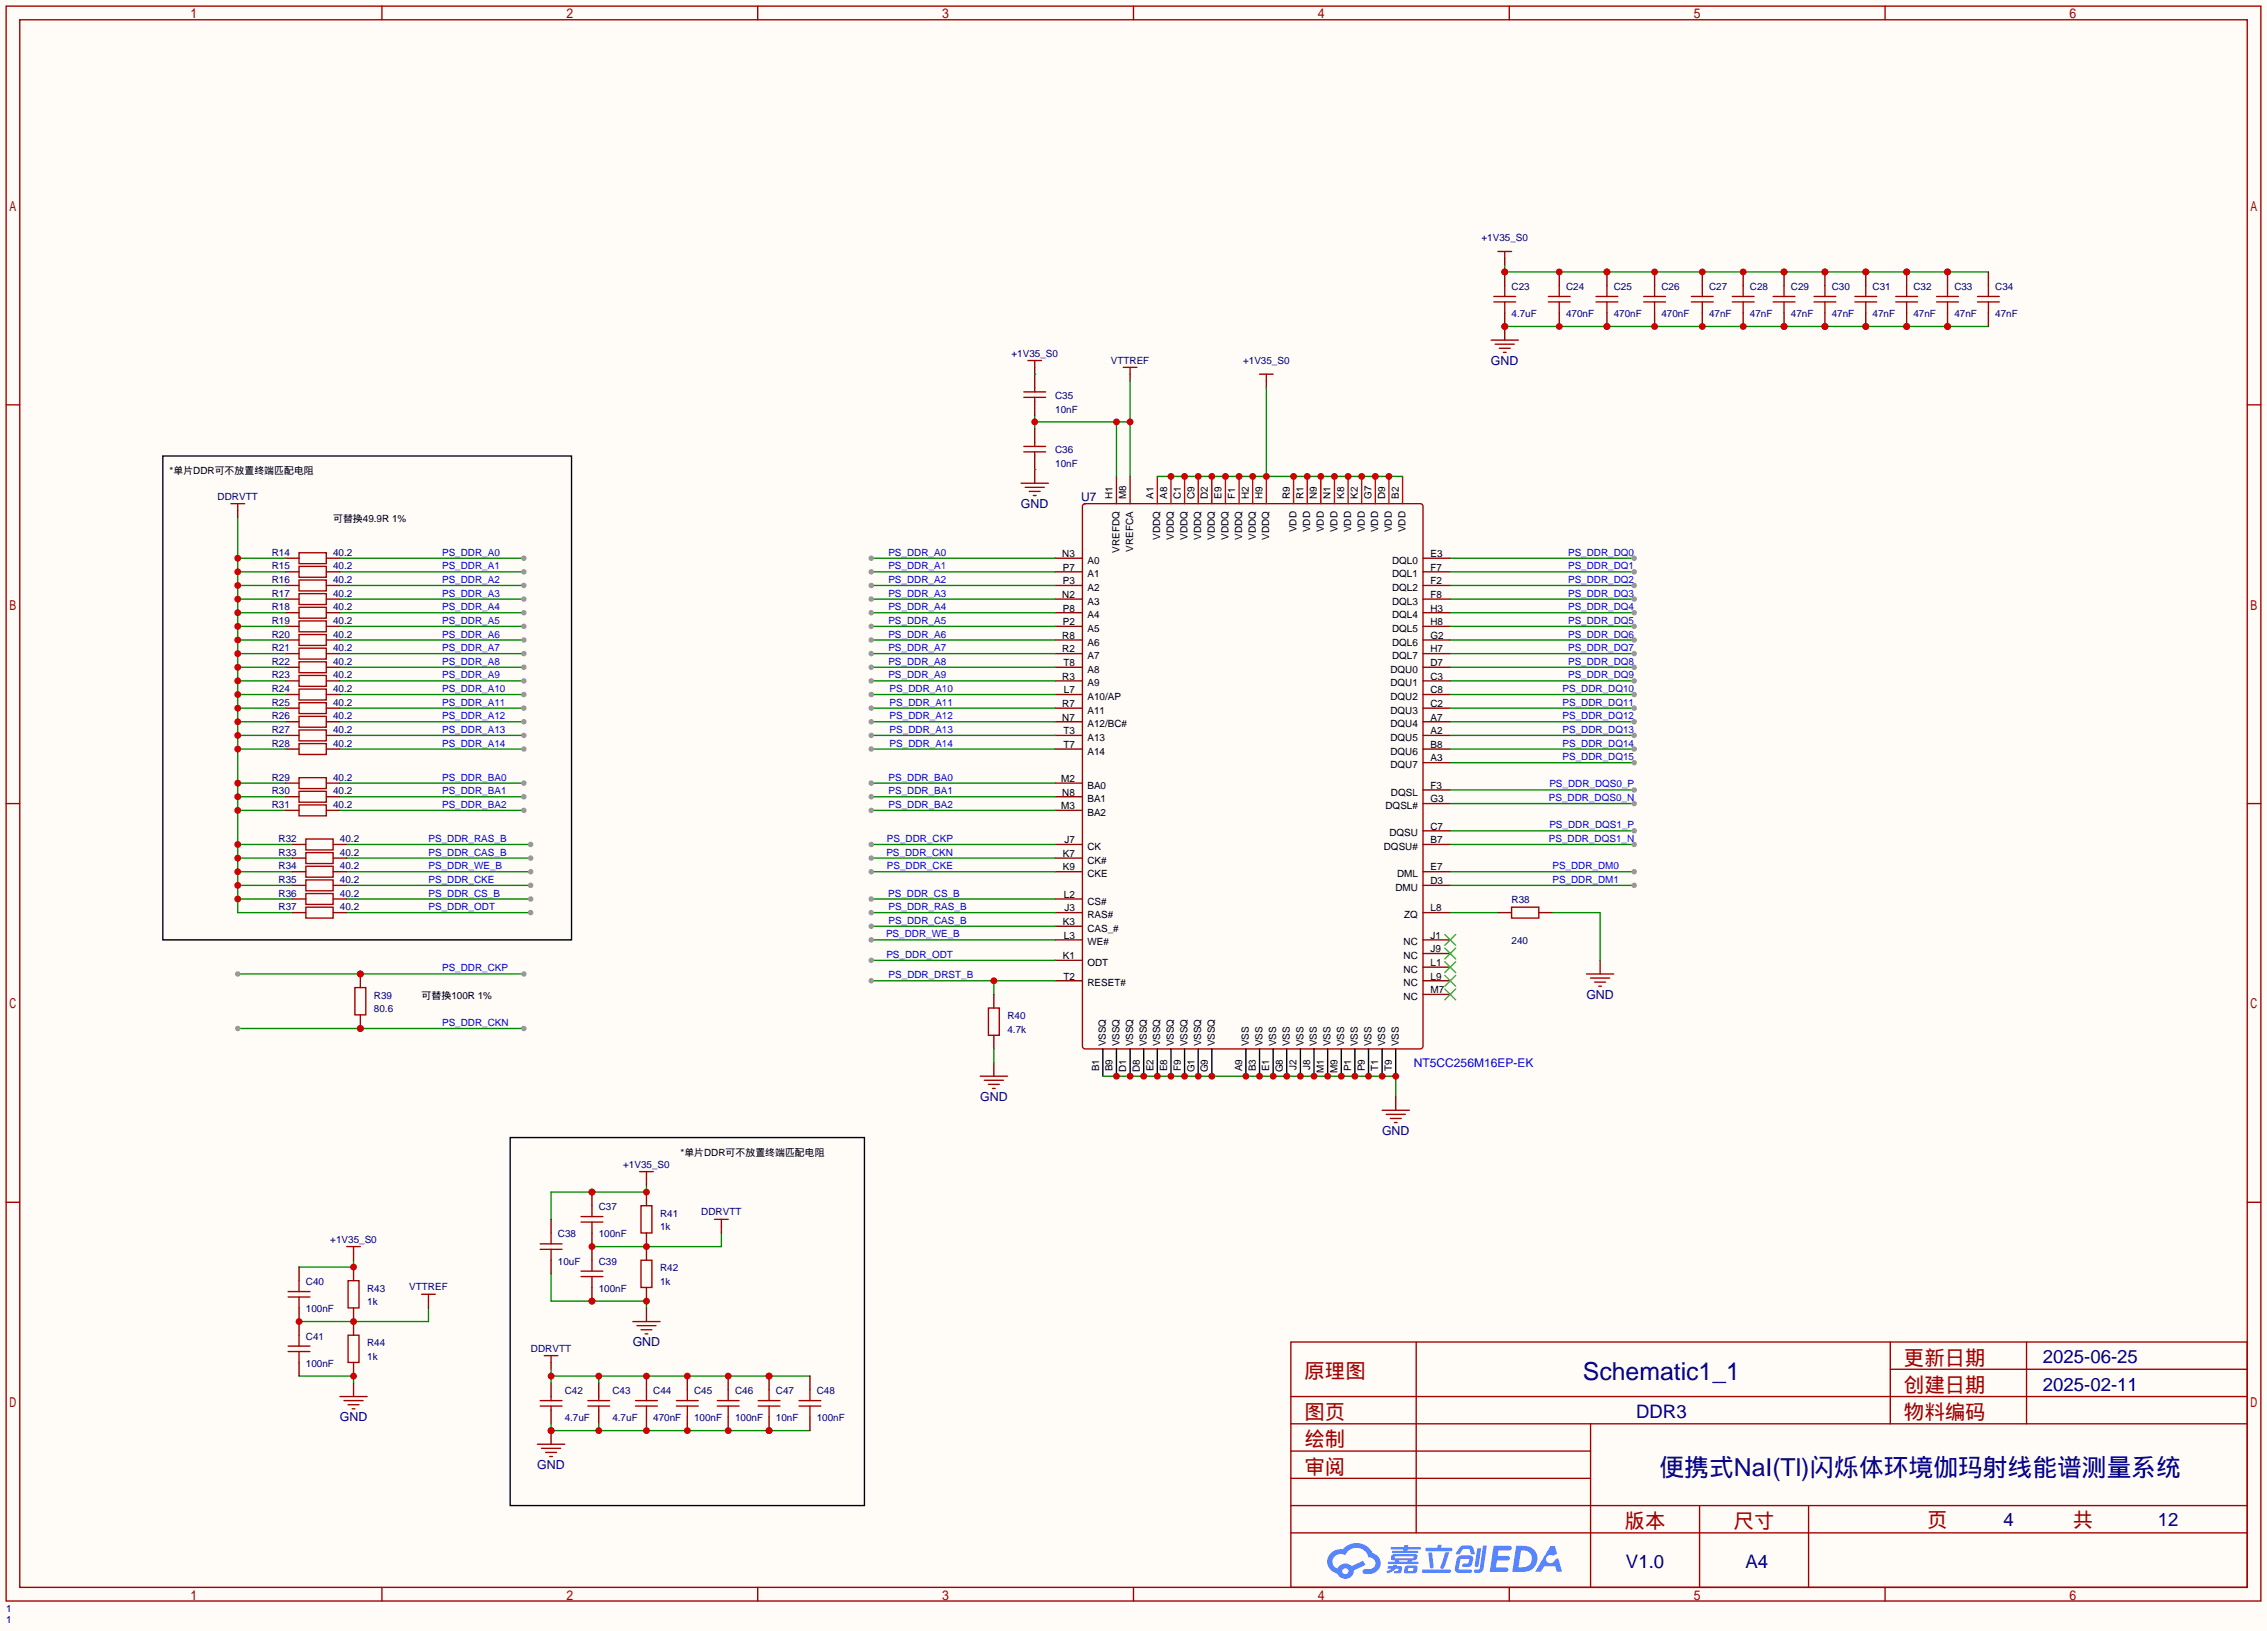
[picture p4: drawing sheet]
<svg xmlns="http://www.w3.org/2000/svg" width="423mm" height="304mm" viewBox="0 0 423 304" stroke-linecap="round" stroke-linejoin="round" font-family="sans-serif">
<defs><g id="words">
<g font-size="4.6" fill="#000080">
<text x="295.1" y="257.2">Schematic1_1</text>
<text x="309.4" y="275">便携式NaI(Tl)闪烁体环境伽玛射线能谱测量系统</text>
</g>
<g font-size="3.8" fill="#a00000">
<text x="243.2" y="256.8">原理图</text>
<text x="355" y="254.3">更新日期</text>
<text x="355" y="259.3">创建日期</text>
<text x="243.2" y="269.5">绘制</text>
<text x="243.2" y="264.4">图页</text>
<text x="355" y="264.4">物料编码</text>
<text x="243.2" y="274.6">审阅</text>
<text x="302.9" y="284.7">版本</text>
<text x="323.2" y="284.7">尺寸</text>
<text x="359.3" y="284.5">页</text>
<text x="386.5" y="284.5">共</text>
</g>
<g font-size="3.5" fill="#000080">
<text x="380.9" y="254">2025-06-25</text>
<text x="380.9" y="259.1">2025-02-11</text>
<text x="305" y="264.2">DDR3</text>
<text x="373.6" y="284.3">4</text>
<text x="402.3" y="284.3">12</text>
<text x="303.1" y="292.1">V1.0</text>
<text x="325.4" y="292.1">A4</text>
</g>
<g font-size="2.3" fill="#000080">
<text x="278" y="68">GND</text>
<text x="190.3" y="94.7">GND</text>
<text x="295.8" y="186.1">GND</text>
<text x="182.7" y="205.2">GND</text>
<text x="257.7" y="211.5">GND</text>
<text x="118" y="250.9">GND</text>
<text x="63.3" y="264.8">GND</text>
<text x="100.2" y="273.7">GND</text>
</g>
<text font-size="2.2" fill="#000080" x="201.6" y="93.3">U7</text>
<text font-size="2.2" fill="#00f" x="263.6" y="198.7">NT5CC256M16EP-EK</text>
<g font-size="1.8" fill="#000080">
<text x="276.2" y="44.9">+1V35_S0</text>
<text x="281.8" y="54">C23</text>
<text x="281.8" y="59.1">4.7uF</text>
<text x="292" y="54">C24</text>
<text x="292" y="59.1">470nF</text>
<text x="300.9" y="54">C25</text>
<text x="300.9" y="59.1">470nF</text>
<text x="309.8" y="54">C26</text>
<text x="309.8" y="59.1">470nF</text>
<text x="318.6" y="54">C27</text>
<text x="318.6" y="59.1">47nF</text>
<text x="326.3" y="54">C28</text>
<text x="326.3" y="59.1">47nF</text>
<text x="333.9" y="54">C29</text>
<text x="333.9" y="59.1">47nF</text>
<text x="341.5" y="54">C30</text>
<text x="341.5" y="59.1">47nF</text>
<text x="349.1" y="54">C31</text>
<text x="349.1" y="59.1">47nF</text>
<text x="356.7" y="54">C32</text>
<text x="356.7" y="59.1">47nF</text>
<text x="364.4" y="54">C33</text>
<text x="364.4" y="59.1">47nF</text>
<text x="372" y="54">C34</text>
<text x="372" y="59.1">47nF</text>
<text x="188.6" y="66.5">+1V35_S0</text>
<text x="207.1" y="67.7">VTTREF</text>
<text x="231.8" y="67.7">+1V35_S0</text>
<text x="196.7" y="74.3">C35</text>
<text x="196.7" y="76.9">10nF</text>
<text x="196.7" y="84.5">C36</text>
<text x="196.7" y="87">10nF</text>
<text x="40.6" y="93.1">DDRVTT</text>
<text x="50.7" y="103.6">R14</text>
<text x="50.7" y="106.1">R15</text>
<text x="62.1" y="103.6">40.2</text>
<text x="62.1" y="106.1">40.2</text>
<text x="50.7" y="108.6">R16</text>
<text x="50.7" y="111.2">R17</text>
<text x="50.7" y="113.7">R18</text>
<text x="62.1" y="108.6">40.2</text>
<text x="62.1" y="111.2">40.2</text>
<text x="62.1" y="113.7">40.2</text>
<text x="50.7" y="116.3">R19</text>
<text x="50.7" y="118.8">R20</text>
<text x="62.1" y="116.3">40.2</text>
<text x="62.1" y="118.8">40.2</text>
<text x="50.7" y="121.3">R21</text>
<text x="50.7" y="123.9">R22</text>
<text x="62.1" y="121.3">40.2</text>
<text x="62.1" y="123.9">40.2</text>
<text x="50.7" y="126.4">R23</text>
<text x="50.7" y="129">R24</text>
<text x="50.7" y="131.5">R25</text>
<text x="62.1" y="126.4">40.2</text>
<text x="62.1" y="129">40.2</text>
<text x="62.1" y="131.5">40.2</text>
<text x="50.7" y="134">R26</text>
<text x="50.7" y="136.6">R27</text>
<text x="62.1" y="134">40.2</text>
<text x="62.1" y="136.6">40.2</text>
<text x="50.7" y="139.1">R28</text>
<text x="62.1" y="139.1">40.2</text>
<text x="50.7" y="145.5">R29</text>
<text x="50.7" y="148">R30</text>
<text x="62.1" y="145.5">40.2</text>
<text x="62.1" y="148">40.2</text>
<text x="50.7" y="150.5">R31</text>
<text x="62.1" y="150.5">40.2</text>
<text x="51.9" y="156.9">R32</text>
<text x="51.9" y="159.4">R33</text>
<text x="51.9" y="162">R34</text>
<text x="63.4" y="156.9">40.2</text>
<text x="63.4" y="159.4">40.2</text>
<text x="63.4" y="162">40.2</text>
<text x="51.9" y="164.5">R35</text>
<text x="51.9" y="167.1">R36</text>
<text x="63.4" y="164.5">40.2</text>
<text x="63.4" y="167.1">40.2</text>
<text x="51.9" y="169.6">R37</text>
<text x="63.4" y="169.6">40.2</text>
<text x="281.8" y="168.3">R38</text>
<text x="281.8" y="175.9">240</text>
<text x="69.7" y="186.1">R39</text>
<text x="69.7" y="188.6">80.6</text>
<text x="187.8" y="189.9">R40</text>
<text x="187.8" y="192.5">4.7k</text>
<text x="116.2" y="217.6">+1V35_S0</text>
<text x="111.6" y="225.5">C37</text>
<text x="123.1" y="226.7">R41</text>
<text x="130.7" y="226.5">DDRVTT</text>
<text x="61.6" y="231.6">+1V35_S0</text>
<text x="104" y="230.6">C38</text>
<text x="111.6" y="230.6">100nF</text>
<text x="123.1" y="229.3">1k</text>
<text x="57" y="239.4">C40</text>
<text x="104" y="235.6">10uF</text>
<text x="111.6" y="235.6">C39</text>
<text x="123.1" y="236.9">R42</text>
<text x="123.1" y="239.4">1k</text>
<text x="57" y="244.5">100nF</text>
<text x="68.5" y="240.7">R43</text>
<text x="68.5" y="243.3">1k</text>
<text x="76.3" y="240.5">VTTREF</text>
<text x="111.6" y="240.7">100nF</text>
<text x="57" y="249.6">C41</text>
<text x="68.5" y="250.9">R44</text>
<text x="99" y="251.9">DDRVTT</text>
<text x="57" y="254.7">100nF</text>
<text x="68.5" y="253.4">1k</text>
<text x="105.3" y="259.8">C42</text>
<text x="114.2" y="259.8">C43</text>
<text x="121.8" y="259.8">C44</text>
<text x="129.4" y="259.8">C45</text>
<text x="137" y="259.8">C46</text>
<text x="144.7" y="259.8">C47</text>
<text x="152.3" y="259.8">C48</text>
<text x="105.3" y="264.8">4.7uF</text>
<text x="114.2" y="264.8">4.7uF</text>
<text x="121.8" y="264.8">470nF</text>
<text x="129.4" y="264.8">100nF</text>
<text x="137" y="264.8">100nF</text>
<text x="144.7" y="264.8">10nF</text>
<text x="152.3" y="264.8">100nF</text>
<text x="1.1" y="300.4">1</text>
<text x="1.1" y="302.4">1</text>
</g>
<g font-size="1.8">
<text x="31.6" y="88.3">*单片DDR可不放置终端匹配电阻</text>
<text x="207.4" y="92.9" transform="rotate(-90 207.4 92.9)">H1</text>
<text x="210" y="92.9" transform="rotate(-90 210 92.9)">M8</text>
<text x="215.1" y="92.9" transform="rotate(-90 215.1 92.9)">A1</text>
<text x="217.6" y="92.9" transform="rotate(-90 217.6 92.9)">A8</text>
<text x="220.1" y="92.9" transform="rotate(-90 220.1 92.9)">C1</text>
<text x="222.7" y="92.9" transform="rotate(-90 222.7 92.9)">C9</text>
<text x="225.2" y="92.9" transform="rotate(-90 225.2 92.9)">D2</text>
<text x="227.8" y="92.9" transform="rotate(-90 227.8 92.9)">E9</text>
<text x="230.3" y="92.9" transform="rotate(-90 230.3 92.9)">F1</text>
<text x="232.8" y="92.9" transform="rotate(-90 232.8 92.9)">H2</text>
<text x="235.4" y="92.9" transform="rotate(-90 235.4 92.9)">H9</text>
<text x="240.5" y="92.9" transform="rotate(-90 240.5 92.9)">R9</text>
<text x="243" y="92.9" transform="rotate(-90 243 92.9)">R1</text>
<text x="245.5" y="92.9" transform="rotate(-90 245.5 92.9)">N9</text>
<text x="248.1" y="92.9" transform="rotate(-90 248.1 92.9)">N1</text>
<text x="250.6" y="92.9" transform="rotate(-90 250.6 92.9)">K8</text>
<text x="253.2" y="92.9" transform="rotate(-90 253.2 92.9)">K2</text>
<text x="255.7" y="92.9" transform="rotate(-90 255.7 92.9)">G7</text>
<text x="258.2" y="92.9" transform="rotate(-90 258.2 92.9)">D9</text>
<text x="260.8" y="92.9" transform="rotate(-90 260.8 92.9)">B2</text>
<text x="62.1" y="97.2">可替换49.9R 1%</text>
<text x="216.3" y="100.6" transform="rotate(-90 216.3 100.6)">VDDQ</text>
<text x="218.9" y="100.6" transform="rotate(-90 218.9 100.6)">VDDQ</text>
<text x="221.4" y="100.6" transform="rotate(-90 221.4 100.6)">VDDQ</text>
<text x="223.9" y="100.6" transform="rotate(-90 223.9 100.6)">VDDQ</text>
<text x="226.5" y="100.6" transform="rotate(-90 226.5 100.6)">VDDQ</text>
<text x="229" y="100.6" transform="rotate(-90 229 100.6)">VDDQ</text>
<text x="231.6" y="100.6" transform="rotate(-90 231.6 100.6)">VDDQ</text>
<text x="234.1" y="100.6" transform="rotate(-90 234.1 100.6)">VDDQ</text>
<text x="236.6" y="100.6" transform="rotate(-90 236.6 100.6)">VDDQ</text>
<text x="241.7" y="99.2" transform="rotate(-90 241.7 99.2)">VDD</text>
<text x="244.3" y="99.2" transform="rotate(-90 244.3 99.2)">VDD</text>
<text x="246.8" y="99.2" transform="rotate(-90 246.8 99.2)">VDD</text>
<text x="249.3" y="99.2" transform="rotate(-90 249.3 99.2)">VDD</text>
<text x="251.9" y="99.2" transform="rotate(-90 251.9 99.2)">VDD</text>
<text x="254.4" y="99.2" transform="rotate(-90 254.4 99.2)">VDD</text>
<text x="257" y="99.2" transform="rotate(-90 257 99.2)">VDD</text>
<text x="259.5" y="99.2" transform="rotate(-90 259.5 99.2)">VDD</text>
<text x="262" y="99.2" transform="rotate(-90 262 99.2)">VDD</text>
<text x="198" y="103.8">N3</text>
<text x="198.1" y="106.3">P7</text>
<text x="202.7" y="105.1">A0</text>
<text x="202.7" y="107.6">A1</text>
<text x="208.7" y="103" transform="rotate(-90 208.7 103)">VREFDQ</text>
<text x="211.2" y="102.8" transform="rotate(-90 211.2 102.8)">VREFCA</text>
<text x="259.5" y="105.1">DQL0</text>
<text x="259.5" y="107.6">DQL1</text>
<text x="266.7" y="103.8">E3</text>
<text x="266.7" y="106.3">F7</text>
<text x="198" y="111.4">N2</text>
<text x="198.1" y="108.9">P3</text>
<text x="198.1" y="113.9">P8</text>
<text x="202.7" y="112.7">A3</text>
<text x="202.7" y="110.1">A2</text>
<text x="259.5" y="110.1">DQL2</text>
<text x="259.5" y="112.7">DQL3</text>
<text x="266.7" y="108.9">F2</text>
<text x="266.7" y="111.4">F8</text>
<text x="266.7" y="113.9">H3</text>
<text x="198" y="119">R8</text>
<text x="198.1" y="116.5">P2</text>
<text x="202.7" y="117.8">A5</text>
<text x="202.7" y="115.2">A4</text>
<text x="259.5" y="115.2">DQL4</text>
<text x="259.5" y="117.8">DQL5</text>
<text x="266.7" y="119">G2</text>
<text x="266.7" y="116.5">H8</text>
<text x="198" y="121.6">R2</text>
<text x="198.3" y="124.1">T8</text>
<text x="202.7" y="122.8">A7</text>
<text x="202.7" y="120.3">A6</text>
<text x="202.7" y="125.4">A8</text>
<text x="259.2" y="125.4">DQU0</text>
<text x="259.5" y="120.3">DQL6</text>
<text x="259.5" y="122.8">DQL7</text>
<text x="266.7" y="124.1">D7</text>
<text x="266.7" y="121.6">H7</text>
<text x="198" y="126.6">R3</text>
<text x="198" y="131.7">R7</text>
<text x="198.4" y="129.2">L7</text>
<text x="202.7" y="130.5">A10/AP</text>
<text x="202.7" y="127.9">A9</text>
<text x="259.2" y="127.9">DQU1</text>
<text x="259.2" y="130.5">DQU2</text>
<text x="266.7" y="131.7">C2</text>
<text x="266.7" y="126.6">C3</text>
<text x="266.7" y="129.2">C8</text>
<text x="198" y="134.3">N7</text>
<text x="198.3" y="136.8">T3</text>
<text x="202.7" y="135.5">A12/BC#</text>
<text x="202.7" y="133">A11</text>
<text x="259.2" y="135.5">DQU4</text>
<text x="259.2" y="133">DQU3</text>
<text x="266.7" y="136.8">A2</text>
<text x="266.7" y="134.3">A7</text>
<text x="198.3" y="139.3">T7</text>
<text x="202.7" y="138.1">A13</text>
<text x="202.7" y="140.6">A14</text>
<text x="259.2" y="138.1">DQU5</text>
<text x="259.2" y="143.2">DQU7</text>
<text x="259.2" y="140.6">DQU6</text>
<text x="266.7" y="141.9">A3</text>
<text x="266.7" y="139.3">B8</text>
<text x="197.8" y="145.7">M2</text>
<text x="198" y="148.2">N8</text>
<text x="202.7" y="147">BA0</text>
<text x="202.7" y="149.5">BA1</text>
<text x="259.3" y="148.2">DQSL</text>
<text x="266.7" y="147">F3</text>
<text x="266.7" y="149.5">G3</text>
<text x="197.8" y="150.8">M3</text>
<text x="202.7" y="152">BA2</text>
<text x="258.3" y="150.8">DQSL#</text>
<text x="259" y="155.9">DQSU</text>
<text x="266.7" y="154.6">C7</text>
<text x="198.1" y="159.7">K7</text>
<text x="198.5" y="157.1">J7</text>
<text x="202.7" y="158.4">CK</text>
<text x="202.7" y="160.9">CK#</text>
<text x="258" y="158.4">DQSU#</text>
<text x="266.7" y="157.1">B7</text>
<text x="198.1" y="162.2">K9</text>
<text x="198.4" y="167.3">L2</text>
<text x="202.7" y="163.5">CKE</text>
<text x="260.2" y="166">DMU</text>
<text x="260.5" y="163.5">DML</text>
<text x="266.7" y="164.7">D3</text>
<text x="266.7" y="162.2">E7</text>
<text x="198.1" y="172.4">K3</text>
<text x="198.5" y="169.8">J3</text>
<text x="202.7" y="171.1">RAS#</text>
<text x="202.7" y="173.6">CAS_#</text>
<text x="202.7" y="168.6">CS#</text>
<text x="261.8" y="171.1">ZQ</text>
<text x="266.7" y="169.8">L8</text>
<text x="198.1" y="178.7">K1</text>
<text x="198.4" y="174.9">L3</text>
<text x="202.7" y="180">ODT</text>
<text x="202.7" y="176.2">WE#</text>
<text x="261.7" y="176.2">NC</text>
<text x="261.7" y="178.7">NC</text>
<text x="266.7" y="174.9">J1</text>
<text x="266.7" y="177.4">J9</text>
<text x="266.7" y="180">L1</text>
<text x="198.3" y="182.5">T2</text>
<text x="202.7" y="183.8">RESET#</text>
<text x="261.7" y="181.3">NC</text>
<text x="261.7" y="183.8">NC</text>
<text x="266.7" y="182.5">L9</text>
<text x="266.7" y="185.1">M7</text>
<text x="78.6" y="186.1">可替换100R 1%</text>
<text x="261.7" y="186.3">NC</text>
<text x="206.2" y="195" transform="rotate(-90 206.2 195)">VSSQ</text>
<text x="208.7" y="195" transform="rotate(-90 208.7 195)">VSSQ</text>
<text x="211.2" y="195" transform="rotate(-90 211.2 195)">VSSQ</text>
<text x="213.8" y="195" transform="rotate(-90 213.8 195)">VSSQ</text>
<text x="216.3" y="195" transform="rotate(-90 216.3 195)">VSSQ</text>
<text x="218.9" y="195" transform="rotate(-90 218.9 195)">VSSQ</text>
<text x="221.4" y="195" transform="rotate(-90 221.4 195)">VSSQ</text>
<text x="223.9" y="195" transform="rotate(-90 223.9 195)">VSSQ</text>
<text x="226.5" y="195" transform="rotate(-90 226.5 195)">VSSQ</text>
<text x="232.8" y="195" transform="rotate(-90 232.8 195)">VSS</text>
<text x="235.4" y="195" transform="rotate(-90 235.4 195)">VSS</text>
<text x="237.9" y="195" transform="rotate(-90 237.9 195)">VSS</text>
<text x="240.5" y="195" transform="rotate(-90 240.5 195)">VSS</text>
<text x="243" y="195" transform="rotate(-90 243 195)">VSS</text>
<text x="245.5" y="195" transform="rotate(-90 245.5 195)">VSS</text>
<text x="248.1" y="195" transform="rotate(-90 248.1 195)">VSS</text>
<text x="250.6" y="195" transform="rotate(-90 250.6 195)">VSS</text>
<text x="253.2" y="195" transform="rotate(-90 253.2 195)">VSS</text>
<text x="255.7" y="195" transform="rotate(-90 255.7 195)">VSS</text>
<text x="258.2" y="195" transform="rotate(-90 258.2 195)">VSS</text>
<text x="260.8" y="195" transform="rotate(-90 260.8 195)">VSS</text>
<text x="204.9" y="199.6" transform="rotate(-90 204.9 199.6)">B1</text>
<text x="207.4" y="199.6" transform="rotate(-90 207.4 199.6)">B9</text>
<text x="210" y="199.7" transform="rotate(-90 210 199.7)">D1</text>
<text x="212.5" y="199.7" transform="rotate(-90 212.5 199.7)">D8</text>
<text x="215.1" y="199.6" transform="rotate(-90 215.1 199.6)">E2</text>
<text x="217.6" y="199.6" transform="rotate(-90 217.6 199.6)">E8</text>
<text x="220.1" y="199.5" transform="rotate(-90 220.1 199.5)">F9</text>
<text x="222.7" y="199.8" transform="rotate(-90 222.7 199.8)">G1</text>
<text x="225.2" y="199.8" transform="rotate(-90 225.2 199.8)">G9</text>
<text x="231.6" y="199.6" transform="rotate(-90 231.6 199.6)">A9</text>
<text x="234.1" y="199.6" transform="rotate(-90 234.1 199.6)">B3</text>
<text x="236.6" y="199.6" transform="rotate(-90 236.6 199.6)">E1</text>
<text x="239.2" y="199.8" transform="rotate(-90 239.2 199.8)">G8</text>
<text x="241.7" y="199.3" transform="rotate(-90 241.7 199.3)">J2</text>
<text x="244.3" y="199.3" transform="rotate(-90 244.3 199.3)">J8</text>
<text x="246.8" y="199.9" transform="rotate(-90 246.8 199.9)">M1</text>
<text x="249.3" y="199.9" transform="rotate(-90 249.3 199.9)">M9</text>
<text x="251.9" y="199.6" transform="rotate(-90 251.9 199.6)">P1</text>
<text x="254.4" y="199.6" transform="rotate(-90 254.4 199.6)">P9</text>
<text x="257" y="199.5" transform="rotate(-90 257 199.5)">T1</text>
<text x="259.5" y="199.5" transform="rotate(-90 259.5 199.5)">T9</text>
<text x="126.9" y="215.3">*单片DDR可不放置终端匹配电阻</text>
</g>
<g font-size="1.8" fill="#00f">
<text x="82.4" y="103.6">PS_DDR_A0</text>
<text x="82.4" y="106.1">PS_DDR_A1</text>
<text x="165.6" y="103.6">PS_DDR_A0</text>
<text x="165.6" y="106.1">PS_DDR_A1</text>
<text x="292.4" y="103.6">PS_DDR_DQ0</text>
<text x="292.4" y="106.1">PS_DDR_DQ1</text>
<text x="82.4" y="108.6">PS_DDR_A2</text>
<text x="82.4" y="111.2">PS_DDR_A3</text>
<text x="82.4" y="113.7">PS_DDR_A4</text>
<text x="165.6" y="108.6">PS_DDR_A2</text>
<text x="165.6" y="111.2">PS_DDR_A3</text>
<text x="165.6" y="113.7">PS_DDR_A4</text>
<text x="292.4" y="108.6">PS_DDR_DQ2</text>
<text x="292.4" y="111.2">PS_DDR_DQ3</text>
<text x="292.4" y="113.7">PS_DDR_DQ4</text>
<text x="82.4" y="116.3">PS_DDR_A5</text>
<text x="82.4" y="118.8">PS_DDR_A6</text>
<text x="165.6" y="116.3">PS_DDR_A5</text>
<text x="165.6" y="118.8">PS_DDR_A6</text>
<text x="292.4" y="116.3">PS_DDR_DQ5</text>
<text x="292.4" y="118.8">PS_DDR_DQ6</text>
<text x="82.4" y="121.3">PS_DDR_A7</text>
<text x="82.4" y="123.9">PS_DDR_A8</text>
<text x="165.6" y="121.3">PS_DDR_A7</text>
<text x="165.6" y="123.9">PS_DDR_A8</text>
<text x="292.4" y="121.3">PS_DDR_DQ7</text>
<text x="292.4" y="123.9">PS_DDR_DQ8</text>
<text x="82.4" y="126.4">PS_DDR_A9</text>
<text x="82.4" y="129">PS_DDR_A10</text>
<text x="82.4" y="131.5">PS_DDR_A11</text>
<text x="165.6" y="126.4">PS_DDR_A9</text>
<text x="165.9" y="129">PS_DDR_A10</text>
<text x="165.9" y="131.5">PS_DDR_A11</text>
<text x="291.3" y="129">PS_DDR_DQ10</text>
<text x="291.3" y="131.5">PS_DDR_DQ11</text>
<text x="292.4" y="126.4">PS_DDR_DQ9</text>
<text x="82.4" y="134">PS_DDR_A12</text>
<text x="82.4" y="136.6">PS_DDR_A13</text>
<text x="165.9" y="134">PS_DDR_A12</text>
<text x="165.9" y="136.6">PS_DDR_A13</text>
<text x="291.3" y="134">PS_DDR_DQ12</text>
<text x="291.3" y="136.6">PS_DDR_DQ13</text>
<text x="82.4" y="139.1">PS_DDR_A14</text>
<text x="165.9" y="139.1">PS_DDR_A14</text>
<text x="291.3" y="139.1">PS_DDR_DQ14</text>
<text x="291.3" y="141.7">PS_DDR_DQ15</text>
<text x="82.4" y="145.5">PS_DDR_BA0</text>
<text x="82.4" y="148">PS_DDR_BA1</text>
<text x="165.7" y="145.5">PS_DDR_BA0</text>
<text x="165.7" y="148">PS_DDR_BA1</text>
<text x="288.8" y="149.3">PS_DDR_DQS0_N</text>
<text x="288.9" y="146.7">PS_DDR_DQS0_P</text>
<text x="82.4" y="150.5">PS_DDR_BA2</text>
<text x="165.7" y="150.5">PS_DDR_BA2</text>
<text x="288.9" y="154.4">PS_DDR_DQS1_P</text>
<text x="79.9" y="156.9">PS_DDR_RAS_B</text>
<text x="79.9" y="159.4">PS_DDR_CAS_B</text>
<text x="79.9" y="162">PS_DDR_WE_B</text>
<text x="165.3" y="159.4">PS_DDR_CKN</text>
<text x="165.4" y="162">PS_DDR_CKE</text>
<text x="165.4" y="156.9">PS_DDR_CKP</text>
<text x="288.8" y="156.9">PS_DDR_DQS1_N</text>
<text x="289.4" y="162">PS_DDR_DM0</text>
<text x="79.9" y="164.5">PS_DDR_CKE</text>
<text x="79.9" y="167.1">PS_DDR_CS_B</text>
<text x="165.6" y="167.1">PS_DDR_CS_B</text>
<text x="289.4" y="164.5">PS_DDR_DM1</text>
<text x="79.9" y="169.6">PS_DDR_ODT</text>
<text x="165.6" y="169.6">PS_DDR_RAS_B</text>
<text x="165.6" y="172.1">PS_DDR_CAS_B</text>
<text x="165.2" y="174.7">PS_DDR_WE_B</text>
<text x="165.3" y="178.5">PS_DDR_ODT</text>
<text x="82.4" y="181">PS_DDR_CKP</text>
<text x="165.7" y="182.3">PS_DDR_DRST_B</text>
<text x="82.4" y="191.2">PS_DDR_CKN</text>
</g>
</g></defs>
<path d="M0 0h422.7v303.9h-422.7z" fill="#fffcf7"/>
<g fill="none" stroke="#a10000" stroke-width=".25">
<path d="M1.1 1.1h420.4v297.2h-420.4zM3.7 3.7h415.3v292.1h-415.3zM71.2 1.1v2.6M141.3 1.1v2.6M211.3 1.1v2.6M281.4 1.1v2.6M351.5 1.1v2.6M1.1 75.4h2.6M419 75.4h2.5M1.1 149.7h2.6M419 149.7h2.5M1.1 224h2.6"/>
<path d="M419 224h2.5M240.7 250.1h178.3v45.7h-178.3zM264 250.1v35.5M352.4 250.1v15.2M352.4 255.1h66.6M377.8 250.1v15.2M240.7 270.4h55.8M240.7 265.3h178.3M240.7 275.5h55.8M240.7 260.2h178.3M296.5 265.3v30.5M71.2 295.8v2.5"/>
<path d="M141.3 295.8v2.5M211.3 295.8v2.5M240.7 285.6h178.3M240.7 280.5h178.3M281.4 295.8v2.5M316.9 280.5v15.3M337.2 280.5v15.3M351.5 295.8v2.5"/>
</g>
<g fill="#5487ff">
<path d="M278.5 288h2.1a.97 .97 0 0 1 1.3 .5 .53 .53 0 0 1-.7 .4h-1.8l-.2 1h1.9a.43 .43 0 0 1 .4 .5 .43 .43 0 0 1-.5 .4h-1.9l-.2 1.3h1.7a.45 .45 0 0 1 .6 .1 .45 .45 0 0 1-.2 .6l-3.3 .1z"/>
<path d="M289.1 288.1h.8l.4 1.4-.7 .4a.82 .82 0 0 0-1.2 .1 .82 .82 0 0 0 .1 1.1 .82 .82 0 0 0 1.1 0l.3-.5 .6-.3 .7 2.6h-1l-.2-1.1h-2.1l-.6 1.1h-1.1z"/>
<path d="M275.4 288.5h.8l-.5 3.2a.36 .36 0 0 1-.4 .3 .36 .36 0 0 1-.4-.3z"/>
<path d="M276.5 288h.7l-.6 4.3a1.13 1.13 0 0 1-1.8 .6l.2-.4 .7-.1 .2-.2z"/>
<path d="M272.2 288.3l.6-.3h1a.77 .77 0 0 1 .9 .5l.3 .9-.2 .2h-.5l-.4-1h-.9a1.3 1.3 0 0 0-.8 .9l-.6 .1-.2-.1z"/>
<path d="M271.8 290.2l.5-.4h1.7a.66 .66 0 0 1 .6 1l-.1 .4a.81 .81 0 0 1-.9 .8h-.7a.32 .32 0 0 1-.3-.4 .32 .32 0 0 1 .4-.3h.7l.2-.8h-1.6l-.3 1.9 2.1 .1a.32 .32 0 0 1 .3 .3 .32 .32 0 0 1-.3 .3h-2.3l-.5-.3-.1-.5z"/>
<path d="M265.2 292.4h5a.33 .33 0 0 1 .3 .4 .33 .33 0 0 1-.3 .3h-4.9l-.2-.2z"/>
<path d="M269.5 289.3h.7l-1 2.8a.36 .36 0 0 1-.4 .2 .36 .36 0 0 1-.3-.3z"/>
<path d="M266.3 289.3h.7l.3 2.6a.34 .34 0 0 1-.3 .3 .34 .34 0 0 1-.4-.2z"/>
<path d="M265.8 288.4h2.2v-.4l.2-.2h.6l-.1 .6h1.8a.32 .32 0 0 1 .3 .3 .32 .32 0 0 1-.4 .3h-4.5l-.2-.1z"/>
<path d="M258.8 291.8h.9l.1-.2h.7l-.1 .2 .9 .1a.82 .82 0 0 1-.6 1.3h-.8v-.5l.8-.1v-.3h-.5l-.5 .4-1 .5-.2-.5 1-.4h-.8z"/>
<path d="M259.3 288.3h2.5v-.4h.8l-.1 .4h2.2l.2 .2-.2 .2h-2.3v.3h1.8l.2 .2-.2 .2h-4.5l-.2-.2 .1-.2h2l.1-.3h-2.3l-.1-.1z"/>
<path d="M282.7 288l-.8 4.9h1.7a2.47 2.47 0 0 0 2.9-1.7 2.47 2.47 0 0 0-1.4-3zM283.6 288.9a1.61 1.61 0 0 1 2 1.4 1.61 1.61 0 0 1-1.8 1.8h-.7z"/>
<path d="M259.5 289.8a.55 .55 0 0 0-.2 .7 .55 .55 0 0 0 .7 .2l.1 .3h-1.3v.4h5.5l.2-.1-.2-.3h-1.2l.2-.3a.7 .7 0 0 0 .8-.2 .7 .7 0 0 0 0-.9h-4.2zM260.1 290h3.3l.2 .1-.2 .3h-3.3l-.1-.2zM260.8 290.7h1.7l-.2 .3h-1.4z"/>
<path d="M262 291.9a1.05 1.05 0 0 0-.1 1.2 2.91 2.91 0 0 0 2.2-.1 .98 .98 0 0 0 0-1.2l-1.6-.1zM262.6 292.2h.8h.1v.3l-.2 .2h-.8z"/>
<path d="M248.2 289.4a2.23 2.23 0 0 0-.7 2.3 2.23 2.23 0 0 0 1.8 1.5 1.58 1.58 0 0 0 1.8 1 1.58 1.58 0 0 0 1.3-1.6l2.2-1-.5-.8-2.1 1a1.65 1.65 0 0 0-2.7 .5 1.45 1.45 0 0 1-.7-2 1.45 1.45 0 0 1 2-.6l.2 .1a2.3 2.3 0 0 1 2.3-1.4 2.3 2.3 0 0 1 2.1 1.8 1.12 1.12 0 0 1 1.2 1 1.12 1.12 0 0 1-1.1 1.2h-.7a.45 .45 0 0 0-.6 .4 .45 .45 0 0 0 .5 .5 2.21 2.21 0 0 0 2.2-.6 2.21 2.21 0 0 0 .5-2.2 2.13 2.13 0 0 0-1.3-1.1 3.3 3.3 0 0 0-5.6-.7l-1.1 .1zM250.3 292.8a.57 .57 0 0 1 1.1 0 .57 .57 0 0 1-1.1 0z"/>
</g>
<path d="M201.9 94.1l.4-.2h62.5l.4 .2 .1 100.8-.3 .5-62.7 .1-.4-.3z" fill="none" stroke="#a10000" stroke-width=".25"/>
<g fill="none" stroke="#f00" stroke-width=".25">
<path d="M215.8 88.8v5.1M218.3 88.8v5.1M220.9 88.8v5.1M223.4 88.8v5.1M225.9 88.8v5.1M228.5 88.8v5.1M231 88.8v5.1M233.6 88.8v5.1M236.1 88.8v5.1M241.2 88.8v5.1M243.7 88.8v5.1M246.3 88.8v5.1"/>
<path d="M248.8 88.8v5.1M251.3 88.8v5.1M253.9 88.8v5.1M256.4 88.8v5.1M259 88.8v5.1M261.5 88.8v5.1"/>
</g>
<g fill="none" stroke="#870000" stroke-width=".25">
<path d="M208.2 88.8v5.1M210.7 88.8v5.1M196.7 104h5.1M196.7 109.1h5.1M196.7 106.6h5.1M196.7 111.6h5.1M196.7 119.3h5.1M196.7 114.2h5.1M196.7 116.7h5.1M265.3 104h5.1M265.3 109.1h5.1M265.3 106.6h5.1"/>
<path d="M265.3 111.6h5.1M265.3 119.3h5.1M265.3 114.2h5.1M265.3 116.7h5.1M196.7 137h5.1M196.7 134.5h5.1M196.7 139.6h5.1M196.7 132h5.1M196.7 126.9h5.1M196.7 129.4h5.1M196.7 124.3h5.1M196.7 121.8h5.1"/>
<path d="M265.3 137h5.1M265.3 134.5h5.1M265.3 139.6h5.1M265.3 132h5.1M265.3 126.9h5.1M265.3 129.4h5.1M265.3 124.3h5.1M265.3 121.8h5.1M196.7 157.4h5.1M196.7 159.9h5.1M196.7 145.9h5.1M196.7 151h5.1"/>
<path d="M196.7 148.5h5.1M265.3 142.1h5.1M265.3 157.4h5.1M265.3 154.8h5.1M265.3 147.2h5.1M265.3 149.7h5.1M196.7 162.4h5.1M196.7 175.1h5.1M196.7 170.1h5.1M196.7 178.9h5.1M196.7 172.6h5.1M196.7 167.5h5.1"/>
<path d="M265.3 165h5.1M265.3 162.4h5.1M265.3 175.1h5.1M265.3 170.1h5.1M265.3 177.7h5.1M196.7 182.8h5.1M265.3 180.2h5.1M265.3 182.8h5.1M265.3 185.3h5.1"/>
</g>
<g fill="none" stroke="#000" stroke-width=".25">
<path d="M205.6 195.5v5M208.2 195.5v5M210.7 195.5v5M213.2 195.5v5M215.8 195.5v5M218.3 195.5v5M220.9 195.5v5M223.4 195.5v5M225.9 195.5v5M232.3 195.5v5M234.8 195.5v5M237.4 195.5v5"/>
<path d="M239.9 195.5v5M242.4 195.5v5M245 195.5v5M247.5 195.5v5M250.1 195.5v5M252.6 195.5v5M255.1 195.5v5M257.7 195.5v5M260.2 195.5v5"/>
</g>
<path d="M269.4 174.1l2 2M269.4 176.7l2 2M269.4 179.2l2 2M271.4 174.1l-2 2M271.4 176.7l-2 2M271.4 179.2l-2 2M269.4 181.7l2 2.1M269.4 184.3l2 2M271.4 181.7l-2 2.1M271.4 184.3l-2 2" fill="none" stroke="#3c3" stroke-width=".25"/>
<path d="M205.6 200.5h54.6v3.8" fill="none" stroke="#008700" stroke-width=".25"/>
<g fill="#c00">
<circle cx="260.2" cy="200.5" r=".63"/>
<circle cx="257.7" cy="200.5" r=".63"/>
<circle cx="255.1" cy="200.5" r=".63"/>
<circle cx="252.6" cy="200.5" r=".63"/>
<circle cx="250.1" cy="200.5" r=".63"/>
<circle cx="247.5" cy="200.5" r=".63"/>
<circle cx="245" cy="200.5" r=".63"/>
<circle cx="242.4" cy="200.5" r=".63"/>
<circle cx="239.9" cy="200.5" r=".63"/>
<circle cx="237.4" cy="200.5" r=".63"/>
<circle cx="234.8" cy="200.5" r=".63"/>
<circle cx="232.3" cy="200.5" r=".63"/>
<circle cx="225.9" cy="200.5" r=".63"/>
<circle cx="223.4" cy="200.5" r=".63"/>
<circle cx="220.9" cy="200.5" r=".63"/>
<circle cx="218.3" cy="200.5" r=".63"/>
<circle cx="215.8" cy="200.5" r=".63"/>
<circle cx="213.2" cy="200.5" r=".63"/>
<circle cx="210.7" cy="200.5" r=".63"/>
<circle cx="208.2" cy="200.5" r=".63"/>
</g>
<path d="M260.2 204.3v2.6" fill="none" stroke="#870000" stroke-width=".25"/>
<path d="M257.7 206.9h5.1M258.4 207.6h3.6M259.2 208.4h2M260 209.2h.5" fill="none" stroke="#a10000" stroke-width=".25"/>
<path d="M162.4 104h34.3" fill="none" stroke="#008700" stroke-width=".25"/>
<circle cx="162.4" cy="104" r=".51" fill="#999"/>
<path d="M162.4 106.6h34.3" fill="none" stroke="#008700" stroke-width=".25"/>
<circle cx="162.4" cy="106.6" r=".51" fill="#999"/>
<path d="M162.4 109.1h34.3" fill="none" stroke="#008700" stroke-width=".25"/>
<circle cx="162.4" cy="109.1" r=".51" fill="#999"/>
<path d="M162.4 111.6h34.3" fill="none" stroke="#008700" stroke-width=".25"/>
<circle cx="162.4" cy="111.6" r=".51" fill="#999"/>
<path d="M162.4 114.2h34.3" fill="none" stroke="#008700" stroke-width=".25"/>
<circle cx="162.4" cy="114.2" r=".51" fill="#999"/>
<path d="M162.4 116.7h34.3" fill="none" stroke="#008700" stroke-width=".25"/>
<circle cx="162.4" cy="116.7" r=".51" fill="#999"/>
<path d="M162.4 119.3h34.3" fill="none" stroke="#008700" stroke-width=".25"/>
<circle cx="162.4" cy="119.3" r=".51" fill="#999"/>
<path d="M162.4 121.8h34.3" fill="none" stroke="#008700" stroke-width=".25"/>
<circle cx="162.4" cy="121.8" r=".51" fill="#999"/>
<path d="M162.4 124.3h34.3" fill="none" stroke="#008700" stroke-width=".25"/>
<circle cx="162.4" cy="124.3" r=".51" fill="#999"/>
<path d="M162.4 126.9h34.3" fill="none" stroke="#008700" stroke-width=".25"/>
<circle cx="162.4" cy="126.9" r=".51" fill="#999"/>
<path d="M162.4 129.4h34.3" fill="none" stroke="#008700" stroke-width=".25"/>
<circle cx="162.4" cy="129.4" r=".51" fill="#999"/>
<path d="M162.4 132h34.3" fill="none" stroke="#008700" stroke-width=".25"/>
<circle cx="162.4" cy="132" r=".51" fill="#999"/>
<path d="M162.4 134.5h34.3" fill="none" stroke="#008700" stroke-width=".25"/>
<circle cx="162.4" cy="134.5" r=".51" fill="#999"/>
<path d="M162.4 137h34.3" fill="none" stroke="#008700" stroke-width=".25"/>
<circle cx="162.4" cy="137" r=".51" fill="#999"/>
<path d="M162.4 139.6h34.3" fill="none" stroke="#008700" stroke-width=".25"/>
<circle cx="162.4" cy="139.6" r=".51" fill="#999"/>
<path d="M162.4 145.9h34.3" fill="none" stroke="#008700" stroke-width=".25"/>
<circle cx="162.4" cy="145.9" r=".51" fill="#999"/>
<path d="M162.4 148.5h34.3" fill="none" stroke="#008700" stroke-width=".25"/>
<circle cx="162.4" cy="148.5" r=".51" fill="#999"/>
<path d="M162.4 151h34.3" fill="none" stroke="#008700" stroke-width=".25"/>
<circle cx="162.4" cy="151" r=".51" fill="#999"/>
<path d="M270.4 162.4h34.3" fill="none" stroke="#008700" stroke-width=".25"/>
<circle cx="304.7" cy="162.4" r=".51" fill="#999"/>
<path d="M270.4 165h34.3" fill="none" stroke="#008700" stroke-width=".25"/>
<circle cx="304.7" cy="165" r=".51" fill="#999"/>
<path d="M270.4 104h34.3" fill="none" stroke="#008700" stroke-width=".25"/>
<circle cx="304.7" cy="104" r=".51" fill="#999"/>
<path d="M270.4 106.6h34.3" fill="none" stroke="#008700" stroke-width=".25"/>
<circle cx="304.7" cy="106.6" r=".51" fill="#999"/>
<path d="M270.4 109.1h34.3" fill="none" stroke="#008700" stroke-width=".25"/>
<circle cx="304.7" cy="109.1" r=".51" fill="#999"/>
<path d="M270.4 111.6h34.3" fill="none" stroke="#008700" stroke-width=".25"/>
<circle cx="304.7" cy="111.6" r=".51" fill="#999"/>
<path d="M270.4 114.2h34.3" fill="none" stroke="#008700" stroke-width=".25"/>
<circle cx="304.7" cy="114.2" r=".51" fill="#999"/>
<path d="M270.4 116.7h34.3" fill="none" stroke="#008700" stroke-width=".25"/>
<circle cx="304.7" cy="116.7" r=".51" fill="#999"/>
<path d="M270.4 119.3h34.3" fill="none" stroke="#008700" stroke-width=".25"/>
<circle cx="304.7" cy="119.3" r=".51" fill="#999"/>
<path d="M270.4 121.8h34.3" fill="none" stroke="#008700" stroke-width=".25"/>
<circle cx="304.7" cy="121.8" r=".51" fill="#999"/>
<path d="M270.4 124.3h34.3" fill="none" stroke="#008700" stroke-width=".25"/>
<circle cx="304.7" cy="124.3" r=".51" fill="#999"/>
<path d="M270.4 126.9h34.3" fill="none" stroke="#008700" stroke-width=".25"/>
<circle cx="304.7" cy="126.9" r=".51" fill="#999"/>
<path d="M270.4 129.4h34.3" fill="none" stroke="#008700" stroke-width=".25"/>
<circle cx="304.7" cy="129.4" r=".51" fill="#999"/>
<path d="M270.4 132h34.3" fill="none" stroke="#008700" stroke-width=".25"/>
<circle cx="304.7" cy="132" r=".51" fill="#999"/>
<path d="M270.4 134.5h34.3" fill="none" stroke="#008700" stroke-width=".25"/>
<circle cx="304.7" cy="134.5" r=".51" fill="#999"/>
<path d="M270.4 137h34.3" fill="none" stroke="#008700" stroke-width=".25"/>
<circle cx="304.7" cy="137" r=".51" fill="#999"/>
<path d="M270.4 139.6h34.3" fill="none" stroke="#008700" stroke-width=".25"/>
<circle cx="304.7" cy="139.6" r=".51" fill="#999"/>
<path d="M270.4 142.1h34.3" fill="none" stroke="#008700" stroke-width=".25"/>
<circle cx="304.7" cy="142.1" r=".51" fill="#999"/>
<path d="M270.4 147.2h34.3" fill="none" stroke="#008700" stroke-width=".25"/>
<circle cx="304.7" cy="147.2" r=".51" fill="#999"/>
<path d="M270.4 149.7h34.3" fill="none" stroke="#008700" stroke-width=".25"/>
<circle cx="304.7" cy="149.7" r=".51" fill="#999"/>
<path d="M270.4 154.8h34.3" fill="none" stroke="#008700" stroke-width=".25"/>
<circle cx="304.7" cy="154.8" r=".51" fill="#999"/>
<path d="M270.4 157.4h34.3" fill="none" stroke="#008700" stroke-width=".25"/>
<circle cx="304.7" cy="157.4" r=".51" fill="#999"/>
<path d="M279.3 170.1h2.5M286.9 170.1h2.5M298.3 178.9v2.6" fill="none" stroke="#870000" stroke-width=".25"/>
<path d="M281.8 169h5.1v2.1h-5.1zM295.8 181.5h5.1M296.5 182.2h3.6M297.3 183h2M298.1 183.8h.5" fill="none" stroke="#a10000" stroke-width=".25"/>
<path d="M162.4 170.1h34.3M270.4 170.1h8.9M289.4 170.1h8.9v8.8" fill="none" stroke="#008700" stroke-width=".25"/>
<circle cx="162.4" cy="170.1" r=".51" fill="#999"/>
<path d="M162.4 172.6h34.3" fill="none" stroke="#008700" stroke-width=".25"/>
<circle cx="162.4" cy="172.6" r=".51" fill="#999"/>
<path d="M162.4 175.1h34.3" fill="none" stroke="#008700" stroke-width=".25"/>
<circle cx="162.4" cy="175.1" r=".51" fill="#999"/>
<path d="M162.4 162.4h34.3" fill="none" stroke="#008700" stroke-width=".25"/>
<circle cx="162.4" cy="162.4" r=".51" fill="#999"/>
<path d="M162.4 167.5h34.3" fill="none" stroke="#008700" stroke-width=".25"/>
<circle cx="162.4" cy="167.5" r=".51" fill="#999"/>
<path d="M162.4 178.9h34.3" fill="none" stroke="#008700" stroke-width=".25"/>
<circle cx="162.4" cy="178.9" r=".51" fill="#999"/>
<path d="M162.4 182.8h34.3M185.3 182.8v2.5" fill="none" stroke="#008700" stroke-width=".25"/>
<circle cx="185.3" cy="182.8" r=".63" fill="#c00"/>
<circle cx="162.4" cy="182.8" r=".51" fill="#999"/>
<path d="M162.4 159.9h34.3" fill="none" stroke="#008700" stroke-width=".25"/>
<circle cx="162.4" cy="159.9" r=".51" fill="#999"/>
<path d="M162.4 157.4h34.3" fill="none" stroke="#008700" stroke-width=".25"/>
<circle cx="162.4" cy="157.4" r=".51" fill="#999"/>
<path d="M210.7 69.7v1.3" fill="none" stroke="#870000" stroke-width=".25"/>
<path d="M209.4 68.5h2.6M210.7 68.5v1.2" fill="none" stroke="#a10000" stroke-width=".25"/>
<path d="M192.9 78.6h17.8M192.9 77.3v2.6M208.2 78.6v10.2M210.7 71v17.8" fill="none" stroke="#008700" stroke-width=".25"/>
<g fill="#c00">
<circle cx="210.7" cy="78.6" r=".63"/>
<circle cx="208.2" cy="78.6" r=".63"/>
<circle cx="192.9" cy="78.6" r=".63"/>
</g>
<g fill="none" stroke="#a10000" stroke-width=".25">
<path d="M190.9 74h4M190.9 73h4M191.6 67.2h2.6M192.9 67.2v1.3M192.9 72.3v.7M192.9 74v.8M234.8 69.7h2.6M236.1 69.7v1.3M190.4 90h5.1M190.9 84.2h4M190.9 83.2h4M191.1 90.8h3.6"/>
<path d="M191.9 91.6h2M192.7 92.3h.5M192.9 82.4v.8M192.9 84.2v.8"/>
</g>
<path d="M192.9 68.5v3.8M192.9 74.8v2.5M192.9 79.9v2.5M236.1 71v1.3M192.9 85v5" fill="none" stroke="#870000" stroke-width=".25"/>
<path d="M192.9 69.7h.1M236.1 72.3v16.5M192.9 87.5h.1M215.8 88.8h45.7" fill="none" stroke="#008700" stroke-width=".25"/>
<g fill="#c00">
<circle cx="236.1" cy="88.8" r=".63"/>
<circle cx="233.6" cy="88.8" r=".63"/>
<circle cx="231" cy="88.8" r=".63"/>
<circle cx="228.5" cy="88.8" r=".63"/>
<circle cx="225.9" cy="88.8" r=".63"/>
<circle cx="223.4" cy="88.8" r=".63"/>
<circle cx="220.9" cy="88.8" r=".63"/>
<circle cx="218.3" cy="88.8" r=".63"/>
<circle cx="241.2" cy="88.8" r=".63"/>
<circle cx="243.7" cy="88.8" r=".63"/>
<circle cx="246.3" cy="88.8" r=".63"/>
<circle cx="248.8" cy="88.8" r=".63"/>
<circle cx="251.3" cy="88.8" r=".63"/>
<circle cx="253.9" cy="88.8" r=".63"/>
<circle cx="256.4" cy="88.8" r=".63"/>
<circle cx="259" cy="88.8" r=".63"/>
</g>
<path d="M280.5 48.1v1.3M290.7 50.7v2.5M290.7 58.3v2.5M308.5 50.7v2.5M308.5 58.3v2.5M317.4 50.7v2.5M317.4 58.3v2.5M325 50.7v2.5M325 58.3v2.5" fill="none" stroke="#870000" stroke-width=".25"/>
<g fill="none" stroke="#a10000" stroke-width=".25">
<path d="M279.3 46.9h2.5M280.5 46.9v1.2M288.7 56.3h4M288.7 55.2h4M290.7 53.2v2M290.7 56.3v2M306.5 56.3h4M306.5 55.2h4M308.5 53.2v2M308.5 56.3v2M315.3 56.3h4.1M315.3 55.2h4.1"/>
<path d="M317.4 53.2v2M317.4 56.3v2M323 56.3h4M323 55.2h4M325 53.2v2M325 56.3v2"/>
</g>
<path d="M280.5 49.4v1.3h90.2" fill="none" stroke="#008700" stroke-width=".25"/>
<g fill="#c00">
<circle cx="280.5" cy="50.7" r=".63"/>
<circle cx="290.7" cy="50.7" r=".63"/>
<circle cx="299.6" cy="50.7" r=".63"/>
<circle cx="308.5" cy="50.7" r=".63"/>
<circle cx="317.4" cy="50.7" r=".63"/>
<circle cx="325" cy="50.7" r=".63"/>
<circle cx="332.6" cy="50.7" r=".63"/>
<circle cx="340.2" cy="50.7" r=".63"/>
<circle cx="347.9" cy="50.7" r=".63"/>
<circle cx="355.5" cy="50.7" r=".63"/>
<circle cx="363.1" cy="50.7" r=".63"/>
</g>
<path d="M280.5 60.8h90.2" fill="none" stroke="#008700" stroke-width=".25"/>
<g fill="#c00">
<circle cx="317.4" cy="60.8" r=".63"/>
<circle cx="325" cy="60.8" r=".63"/>
<circle cx="332.6" cy="60.8" r=".63"/>
<circle cx="340.2" cy="60.8" r=".63"/>
<circle cx="347.9" cy="60.8" r=".63"/>
<circle cx="355.5" cy="60.8" r=".63"/>
<circle cx="363.1" cy="60.8" r=".63"/>
<circle cx="308.5" cy="60.8" r=".63"/>
<circle cx="299.6" cy="60.8" r=".63"/>
<circle cx="290.7" cy="60.8" r=".63"/>
<circle cx="280.5" cy="60.8" r=".63"/>
</g>
<path d="M332.6 58.3v2.5M280.5 60.8v2.6" fill="none" stroke="#870000" stroke-width=".25"/>
<path d="M330.6 56.3h4M278 63.4h5.1M278.8 64.1h3.5M279.5 64.9h2.1M280.3 65.7h.5" fill="none" stroke="#a10000" stroke-width=".25"/>
<circle cx="332.6" cy="60.8" r=".63" fill="#c00"/>
<path d="M330.6 55.2h4M332.6 53.2v2" fill="none" stroke="#a10000" stroke-width=".25"/>
<path d="M332.6 50.7v2.5" fill="none" stroke="#870000" stroke-width=".25"/>
<circle cx="332.6" cy="50.7" r=".63" fill="#c00"/>
<path d="M332.6 56.3v2M338.2 56.3h4.1" fill="none" stroke="#a10000" stroke-width=".25"/>
<path d="M340.2 58.3v2.5" fill="none" stroke="#870000" stroke-width=".25"/>
<circle cx="340.2" cy="60.8" r=".63" fill="#c00"/>
<path d="M338.2 55.2h4.1M340.2 53.2v2" fill="none" stroke="#a10000" stroke-width=".25"/>
<path d="M340.2 50.7v2.5" fill="none" stroke="#870000" stroke-width=".25"/>
<circle cx="340.2" cy="50.7" r=".63" fill="#c00"/>
<path d="M340.2 56.3v2M345.8 56.3h4.1" fill="none" stroke="#a10000" stroke-width=".25"/>
<path d="M347.9 58.3v2.5" fill="none" stroke="#870000" stroke-width=".25"/>
<circle cx="347.9" cy="60.8" r=".63" fill="#c00"/>
<path d="M345.8 55.2h4.1M347.9 53.2v2" fill="none" stroke="#a10000" stroke-width=".25"/>
<path d="M347.9 50.7v2.5" fill="none" stroke="#870000" stroke-width=".25"/>
<circle cx="347.9" cy="50.7" r=".63" fill="#c00"/>
<path d="M347.9 56.3v2M353.4 56.3h4.1" fill="none" stroke="#a10000" stroke-width=".25"/>
<path d="M355.5 58.3v2.5" fill="none" stroke="#870000" stroke-width=".25"/>
<circle cx="355.5" cy="60.8" r=".63" fill="#c00"/>
<path d="M353.4 55.2h4.1M355.5 53.2v2" fill="none" stroke="#a10000" stroke-width=".25"/>
<path d="M355.5 50.7v2.5" fill="none" stroke="#870000" stroke-width=".25"/>
<circle cx="355.5" cy="50.7" r=".63" fill="#c00"/>
<path d="M355.5 56.3v2M361.1 56.3h4" fill="none" stroke="#a10000" stroke-width=".25"/>
<path d="M363.1 58.3v2.5" fill="none" stroke="#870000" stroke-width=".25"/>
<circle cx="363.1" cy="60.8" r=".63" fill="#c00"/>
<path d="M361.1 55.2h4M363.1 53.2v2" fill="none" stroke="#a10000" stroke-width=".25"/>
<path d="M363.1 50.7v2.5" fill="none" stroke="#870000" stroke-width=".25"/>
<circle cx="363.1" cy="50.7" r=".63" fill="#c00"/>
<g fill="none" stroke="#a10000" stroke-width=".25">
<path d="M363.1 56.3v2M368.7 56.3h4M368.7 55.2h4M370.7 53.2v2M370.7 56.3v2M101.5 252.6h2.5M102.7 252.6v1.3M120.5 259v2M128.1 259v2M135.8 259v2M100.7 262h4.1M100.7 261h4.1"/>
<path d="M102.7 260.2v.8M102.7 262v.8M109.6 262h4.1M109.6 261h4.1M111.6 260.2v.8M111.6 262v.8M118.5 262h4.1M118.5 261h4.1M120.5 262v2M126.1 262h4.1M126.1 261h4.1M128.1 262v2"/>
<path d="M133.7 262h4.1M133.7 261h4.1M135.8 262v2"/>
</g>
<g fill="none" stroke="#870000" stroke-width=".25">
<path d="M370.7 50.7v2.5M370.7 58.3v2.5M102.7 253.9v1.2M102.7 257.7v2.5M111.6 257.7v2.5M120.5 256.4v2.6M128.1 256.4v2.6M135.8 256.4v2.6M102.7 262.8v2.5M111.6 262.8v2.5M120.5 264v2.6M128.1 264v2.6"/>
<path d="M135.8 264v2.6"/>
</g>
<path d="M102.7 256.4h48.3M102.7 255.1v2.6M111.6 256.4v1.3" fill="none" stroke="#008700" stroke-width=".25"/>
<g fill="#c00">
<circle cx="128.1" cy="256.4" r=".63"/>
<circle cx="135.8" cy="256.4" r=".63"/>
<circle cx="120.5" cy="256.4" r=".63"/>
<circle cx="111.6" cy="256.4" r=".63"/>
<circle cx="102.7" cy="256.4" r=".63"/>
<circle cx="143.4" cy="256.4" r=".63"/>
</g>
<path d="M102.7 265.3v1.3h48.3M111.6 265.3v1.3" fill="none" stroke="#008700" stroke-width=".25"/>
<g fill="#c00">
<circle cx="128.1" cy="266.6" r=".63"/>
<circle cx="135.8" cy="266.6" r=".63"/>
<circle cx="120.5" cy="266.6" r=".63"/>
<circle cx="111.6" cy="266.6" r=".63"/>
<circle cx="102.7" cy="266.6" r=".63"/>
<circle cx="143.4" cy="266.6" r=".63"/>
</g>
<path d="M141.4 262h4" fill="none" stroke="#a10000" stroke-width=".25"/>
<path d="M143.4 264v2.6" fill="none" stroke="#870000" stroke-width=".25"/>
<circle cx="143.4" cy="266.6" r=".63" fill="#c00"/>
<path d="M143.4 259v2M141.4 261h4" fill="none" stroke="#a10000" stroke-width=".25"/>
<path d="M143.4 256.4v2.6" fill="none" stroke="#870000" stroke-width=".25"/>
<circle cx="143.4" cy="256.4" r=".63" fill="#c00"/>
<path d="M151 259v2M143.4 262v2M149 262h4M149 261h4M151 262v2" fill="none" stroke="#a10000" stroke-width=".25"/>
<path d="M151 256.4v2.6M102.7 266.6v2.5M151 264v2.6" fill="none" stroke="#870000" stroke-width=".25"/>
<circle cx="102.7" cy="266.6" r=".63" fill="#c00"/>
<path d="M100.2 269.1h5.1M101 269.9h3.5M101.7 270.6h2.1M102.5 271.4h.5" fill="none" stroke="#a10000" stroke-width=".25"/>
<path d="M63.4 104h34.3" fill="none" stroke="#008700" stroke-width=".25"/>
<circle cx="97.7" cy="104" r=".51" fill="#999"/>
<path d="M63.4 106.6h34.3" fill="none" stroke="#008700" stroke-width=".25"/>
<circle cx="97.7" cy="106.6" r=".51" fill="#999"/>
<path d="M63.4 109.1h34.3" fill="none" stroke="#008700" stroke-width=".25"/>
<circle cx="97.7" cy="109.1" r=".51" fill="#999"/>
<path d="M63.4 111.6h34.3" fill="none" stroke="#008700" stroke-width=".25"/>
<circle cx="97.7" cy="111.6" r=".51" fill="#999"/>
<path d="M63.4 114.2h34.3" fill="none" stroke="#008700" stroke-width=".25"/>
<circle cx="97.7" cy="114.2" r=".51" fill="#999"/>
<path d="M63.4 116.7h34.3" fill="none" stroke="#008700" stroke-width=".25"/>
<circle cx="97.7" cy="116.7" r=".51" fill="#999"/>
<path d="M63.4 119.3h34.3" fill="none" stroke="#008700" stroke-width=".25"/>
<circle cx="97.7" cy="119.3" r=".51" fill="#999"/>
<path d="M63.4 121.8h34.3" fill="none" stroke="#008700" stroke-width=".25"/>
<circle cx="97.7" cy="121.8" r=".51" fill="#999"/>
<path d="M63.4 124.3h34.3" fill="none" stroke="#008700" stroke-width=".25"/>
<circle cx="97.7" cy="124.3" r=".51" fill="#999"/>
<path d="M63.4 126.9h34.3" fill="none" stroke="#008700" stroke-width=".25"/>
<circle cx="97.7" cy="126.9" r=".51" fill="#999"/>
<path d="M63.4 129.4h34.3" fill="none" stroke="#008700" stroke-width=".25"/>
<circle cx="97.7" cy="129.4" r=".51" fill="#999"/>
<path d="M63.4 132h34.3" fill="none" stroke="#008700" stroke-width=".25"/>
<circle cx="97.7" cy="132" r=".51" fill="#999"/>
<path d="M63.4 134.5h34.3" fill="none" stroke="#008700" stroke-width=".25"/>
<circle cx="97.7" cy="134.5" r=".51" fill="#999"/>
<path d="M63.4 137h34.3" fill="none" stroke="#008700" stroke-width=".25"/>
<circle cx="97.7" cy="137" r=".51" fill="#999"/>
<path d="M63.4 139.6h34.3" fill="none" stroke="#008700" stroke-width=".25"/>
<circle cx="97.7" cy="139.6" r=".51" fill="#999"/>
<g fill="none" stroke="#870000" stroke-width=".25">
<path d="M53.2 104h2.6M53.2 106.6h2.6M53.2 109.1h2.6M53.2 111.6h2.6M53.2 114.2h2.6M53.2 116.7h2.6M53.2 119.3h2.6M60.8 104h2.6M60.8 106.6h2.6M60.8 109.1h2.6M60.8 111.6h2.6M60.8 114.2h2.6"/>
<path d="M60.8 116.7h2.6M60.8 119.3h2.6M53.2 121.8h2.6M53.2 124.3h2.6M53.2 126.9h2.6M53.2 129.4h2.6M53.2 132h2.6M53.2 134.5h2.6M53.2 137h2.6M53.2 139.6h2.6M60.8 121.8h2.6M60.8 124.3h2.6"/>
<path d="M60.8 126.9h2.6M60.8 129.4h2.6M60.8 132h2.6M60.8 134.5h2.6M60.8 137h2.6M60.8 139.6h2.6"/>
</g>
<g fill="none" stroke="#a10000" stroke-width=".25">
<path d="M55.8 103h5v2h-5zM55.8 105.5h5v2.1h-5zM55.8 108.1h5v2h-5zM55.8 110.6h5v2h-5zM55.8 113.2h5v2h-5zM55.8 115.7h5v2h-5zM55.8 118.2h5v2.1h-5zM55.8 120.8h5v2h-5zM55.8 123.3h5v2h-5zM55.8 125.9h5v2h-5zM55.8 128.4h5v2h-5zM55.8 130.9h5v2.1h-5z"/>
<path d="M55.8 133.5h5v2h-5zM55.8 136h5v2h-5zM55.8 138.6h5v2h-5z"/>
</g>
<g fill="none" stroke="#008700" stroke-width=".25">
<path d="M44.3 96.4v73.7h10.2M44.3 104h8.9M44.3 106.6h8.9M44.3 109.1h8.9M44.3 111.6h8.9M44.3 114.2h8.9M44.3 116.7h8.9M44.3 119.3h8.9M44.3 121.8h8.9M44.3 124.3h8.9M44.3 126.9h8.9M44.3 129.4h8.9"/>
<path d="M44.3 132h8.9M44.3 134.5h8.9M44.3 137h8.9M44.3 139.6h8.9M44.3 145.9h8.9M44.3 148.5h8.9M44.3 151h8.9M44.3 157.4h10.2M44.3 159.9h10.2M44.3 162.4h10.2M44.3 165h10.2M44.3 167.5h10.2"/>
</g>
<g fill="#c00">
<circle cx="44.3" cy="104" r=".63"/>
<circle cx="44.3" cy="106.6" r=".63"/>
<circle cx="44.3" cy="109.1" r=".63"/>
<circle cx="44.3" cy="111.6" r=".63"/>
<circle cx="44.3" cy="114.2" r=".63"/>
<circle cx="44.3" cy="116.7" r=".63"/>
<circle cx="44.3" cy="119.3" r=".63"/>
<circle cx="44.3" cy="121.8" r=".63"/>
<circle cx="44.3" cy="124.3" r=".63"/>
<circle cx="44.3" cy="126.9" r=".63"/>
<circle cx="44.3" cy="129.4" r=".63"/>
<circle cx="44.3" cy="132" r=".63"/>
<circle cx="44.3" cy="134.5" r=".63"/>
<circle cx="44.3" cy="137" r=".63"/>
<circle cx="44.3" cy="139.6" r=".63"/>
<circle cx="44.3" cy="145.9" r=".63"/>
<circle cx="44.3" cy="148.5" r=".63"/>
<circle cx="44.3" cy="151" r=".63"/>
<circle cx="44.3" cy="157.4" r=".63"/>
<circle cx="44.3" cy="159.9" r=".63"/>
<circle cx="44.3" cy="162.4" r=".63"/>
<circle cx="44.3" cy="165" r=".63"/>
<circle cx="44.3" cy="167.5" r=".63"/>
</g>
<path d="M44.3 95.1v1.3" fill="none" stroke="#870000" stroke-width=".25"/>
<path d="M43.1 93.9h2.5M44.3 93.9v1.2" fill="none" stroke="#a10000" stroke-width=".25"/>
<path d="M63.4 145.9h34.3" fill="none" stroke="#008700" stroke-width=".25"/>
<circle cx="97.7" cy="145.9" r=".51" fill="#999"/>
<path d="M63.4 148.5h34.3" fill="none" stroke="#008700" stroke-width=".25"/>
<circle cx="97.7" cy="148.5" r=".51" fill="#999"/>
<path d="M63.4 151h34.3" fill="none" stroke="#008700" stroke-width=".25"/>
<circle cx="97.7" cy="151" r=".51" fill="#999"/>
<path d="M53.2 145.9h2.6M53.2 148.5h2.6M53.2 151h2.6M60.8 145.9h2.6M60.8 148.5h2.6M60.8 151h2.6" fill="none" stroke="#870000" stroke-width=".25"/>
<path d="M55.8 144.9h5v2h-5zM55.8 147.4h5v2.1h-5zM55.8 150h5v2h-5z" fill="none" stroke="#a10000" stroke-width=".25"/>
<path d="M64.6 157.4h34.3" fill="none" stroke="#008700" stroke-width=".25"/>
<circle cx="98.9" cy="157.4" r=".51" fill="#999"/>
<path d="M64.6 159.9h34.3" fill="none" stroke="#008700" stroke-width=".25"/>
<circle cx="98.9" cy="159.9" r=".51" fill="#999"/>
<path d="M64.6 162.4h34.3" fill="none" stroke="#008700" stroke-width=".25"/>
<circle cx="98.9" cy="162.4" r=".51" fill="#999"/>
<path d="M64.6 165h34.3" fill="none" stroke="#008700" stroke-width=".25"/>
<circle cx="98.9" cy="165" r=".51" fill="#999"/>
<path d="M64.6 167.5h34.3" fill="none" stroke="#008700" stroke-width=".25"/>
<circle cx="98.9" cy="167.5" r=".51" fill="#999"/>
<path d="M64.6 170.1h34.3" fill="none" stroke="#008700" stroke-width=".25"/>
<circle cx="98.9" cy="170.1" r=".51" fill="#999"/>
<path d="M54.5 157.4h2.5M54.5 159.9h2.5M62.1 157.4h2.5M62.1 159.9h2.5M54.5 162.4h2.5M54.5 165h2.5M54.5 167.5h2.5M54.5 170.1h2.5M62.1 162.4h2.5M62.1 165h2.5M62.1 167.5h2.5M62.1 170.1h2.5" fill="none" stroke="#870000" stroke-width=".25"/>
<path d="M57 156.3h5.1v2.1h-5.1zM57 158.9h5.1v2h-5.1zM57 161.4h5.1v2h-5.1zM57 164h5.1v2h-5.1zM57 166.5h5.1v2h-5.1zM57 169h5.1v2.1h-5.1z" fill="none" stroke="#a10000" stroke-width=".25"/>
<path d="M44.3 191.6h53.4" fill="none" stroke="#008700" stroke-width=".25"/>
<circle cx="67.2" cy="191.6" r=".63" fill="#c00"/>
<g fill="#999">
<circle cx="44.3" cy="191.6" r=".51"/>
<circle cx="97.7" cy="191.6" r=".51"/>
</g>
<path d="M44.3 181.5h53.4" fill="none" stroke="#008700" stroke-width=".25"/>
<circle cx="67.2" cy="181.5" r=".63" fill="#c00"/>
<g fill="#999">
<circle cx="44.3" cy="181.5" r=".51"/>
<circle cx="97.7" cy="181.5" r=".51"/>
</g>
<path d="M67.2 181.5v2.5" fill="none" stroke="#870000" stroke-width=".25"/>
<circle cx="67.2" cy="181.5" r=".63" fill="#c00"/>
<path d="M67.2 189.1v2.5" fill="none" stroke="#870000" stroke-width=".25"/>
<circle cx="67.2" cy="191.6" r=".63" fill="#c00"/>
<path d="M66.2 184h2v5.1h-2zM64.9 238.6h2v5.1h-2z" fill="none" stroke="#a10000" stroke-width=".25"/>
<path d="M65.9 236.1v2.5M65.9 243.7v2.6" fill="none" stroke="#870000" stroke-width=".25"/>
<path d="M65.9 234.8v1.3h-10.1" fill="none" stroke="#008700" stroke-width=".25"/>
<circle cx="65.9" cy="236.1" r=".63" fill="#c00"/>
<path d="M65.9 246.3v2.5M65.9 253.9v2.5M65.9 257.7v2.5" fill="none" stroke="#870000" stroke-width=".25"/>
<path d="M64.9 248.8h2v5.1h-2zM63.4 260.2h5.1M64.1 261h3.6M64.9 261.7h2M65.7 262.5h.5" fill="none" stroke="#a10000" stroke-width=".25"/>
<path d="M55.8 256.4h10.1v1.3" fill="none" stroke="#008700" stroke-width=".25"/>
<circle cx="65.9" cy="256.4" r=".63" fill="#c00"/>
<path d="M55.8 238.6v2.1M53.7 241.7h4.1M53.7 240.7h4.1M53.7 251.8h4.1M53.7 250.8h4.1M55.8 241.7v2M55.8 248.8v2M55.8 251.8v2.1" fill="none" stroke="#a10000" stroke-width=".25"/>
<path d="M55.8 236.1v2.5M55.8 243.7v5.1M55.8 253.9v2.5" fill="none" stroke="#870000" stroke-width=".25"/>
<path d="M79.9 243.7v2.6h-24.1" fill="none" stroke="#008700" stroke-width=".25"/>
<g fill="#c00">
<circle cx="65.9" cy="246.3" r=".63"/>
<circle cx="55.8" cy="246.3" r=".63"/>
</g>
<path d="M65.9 233.6v1.2M120.5 222.1v2.6M120.5 229.7v2.6M79.9 242.4v1.3" fill="none" stroke="#870000" stroke-width=".25"/>
<path d="M64.6 232.3h2.6M65.9 232.3v1.3M119.5 224.7h2v5h-2zM78.6 241.2h2.6M79.9 241.2v1.2" fill="none" stroke="#a10000" stroke-width=".25"/>
<path d="M120.5 220.9v1.2h-17.8v5.1" fill="none" stroke="#008700" stroke-width=".25"/>
<g fill="#c00">
<circle cx="120.5" cy="222.1" r=".63"/>
<circle cx="110.4" cy="222.1" r=".63"/>
</g>
<path d="M120.5 232.3v2.5M120.5 239.9v2.5M120.5 243.7v2.6" fill="none" stroke="#870000" stroke-width=".25"/>
<path d="M119.5 234.8h2v5.1h-2zM118 246.3h5.1M118.7 247h3.6M119.5 247.8h2M120.3 248.5h.5" fill="none" stroke="#a10000" stroke-width=".25"/>
<path d="M102.7 237.4v5h17.8v1.3" fill="none" stroke="#008700" stroke-width=".25"/>
<g fill="#c00">
<circle cx="120.5" cy="242.4" r=".63"/>
<circle cx="110.4" cy="242.4" r=".63"/>
</g>
<path d="M108.3 227.7h4.1M108.3 226.7h4.1M110.4 224.7v2" fill="none" stroke="#a10000" stroke-width=".25"/>
<path d="M110.4 222.1v2.6M110.4 229.7v2.6" fill="none" stroke="#870000" stroke-width=".25"/>
<circle cx="110.4" cy="222.1" r=".63" fill="#c00"/>
<path d="M108.3 237.9h4.1M110.4 227.7v2" fill="none" stroke="#a10000" stroke-width=".25"/>
<path d="M110.4 239.9v2.5" fill="none" stroke="#870000" stroke-width=".25"/>
<circle cx="110.4" cy="242.4" r=".63" fill="#c00"/>
<path d="M108.3 236.9h4.1M110.4 234.8v2.1M110.4 237.9v2" fill="none" stroke="#a10000" stroke-width=".25"/>
<path d="M110.4 232.3v2.5" fill="none" stroke="#870000" stroke-width=".25"/>
<path d="M134.5 229.7v2.6h-24.1" fill="none" stroke="#008700" stroke-width=".25"/>
<g fill="#c00">
<circle cx="120.5" cy="232.3" r=".63"/>
<circle cx="110.4" cy="232.3" r=".63"/>
</g>
<path d="M299.6 58.3v2.5M120.5 219.6v1.3M102.7 227.2v2.5M102.7 234.8v2.6M134.5 228.5v1.2" fill="none" stroke="#870000" stroke-width=".25"/>
<path d="M297.6 56.3h4M119.3 218.3h2.5M120.5 218.3v1.3M100.7 231.8h4.1M100.7 232.8h4.1M102.7 229.7v2.1M102.7 232.8v2M133.2 227.2h2.6M134.5 227.2v1.3" fill="none" stroke="#a10000" stroke-width=".25"/>
<circle cx="299.6" cy="60.8" r=".63" fill="#c00"/>
<path d="M297.6 55.2h4M299.6 53.2v2" fill="none" stroke="#a10000" stroke-width=".25"/>
<path d="M299.6 50.7v2.5" fill="none" stroke="#870000" stroke-width=".25"/>
<circle cx="299.6" cy="50.7" r=".63" fill="#c00"/>
<path d="M278.5 56.3h4.1M299.6 56.3v2" fill="none" stroke="#a10000" stroke-width=".25"/>
<path d="M280.5 58.3v2.5" fill="none" stroke="#870000" stroke-width=".25"/>
<circle cx="280.5" cy="60.8" r=".63" fill="#c00"/>
<path d="M278.5 55.2h4.1M280.5 53.2v2" fill="none" stroke="#a10000" stroke-width=".25"/>
<path d="M280.5 50.7v2.5" fill="none" stroke="#870000" stroke-width=".25"/>
<circle cx="280.5" cy="50.7" r=".63" fill="#c00"/>
<path d="M280.5 56.3v2M184.3 187.8h2v5.1h-2zM182.8 200.5h5M183.5 201.3h3.6M184.3 202.1h2M185 202.8h.5" fill="none" stroke="#a10000" stroke-width=".25"/>
<path d="M30.4 85h76.2v90.1h-76.2zM95.1 212h66.1v68.5h-66.1z" fill="none" stroke="#000" stroke-width=".25"/>
<path d="M185.3 185.3v2.5M185.3 192.9v2.6M185.3 198v2.5" fill="none" stroke="#870000" stroke-width=".25"/>
<path d="M185.3 195.5v2.5" fill="none" stroke="#008700" stroke-width=".25"/>
<use href="#words"/>
</svg>
